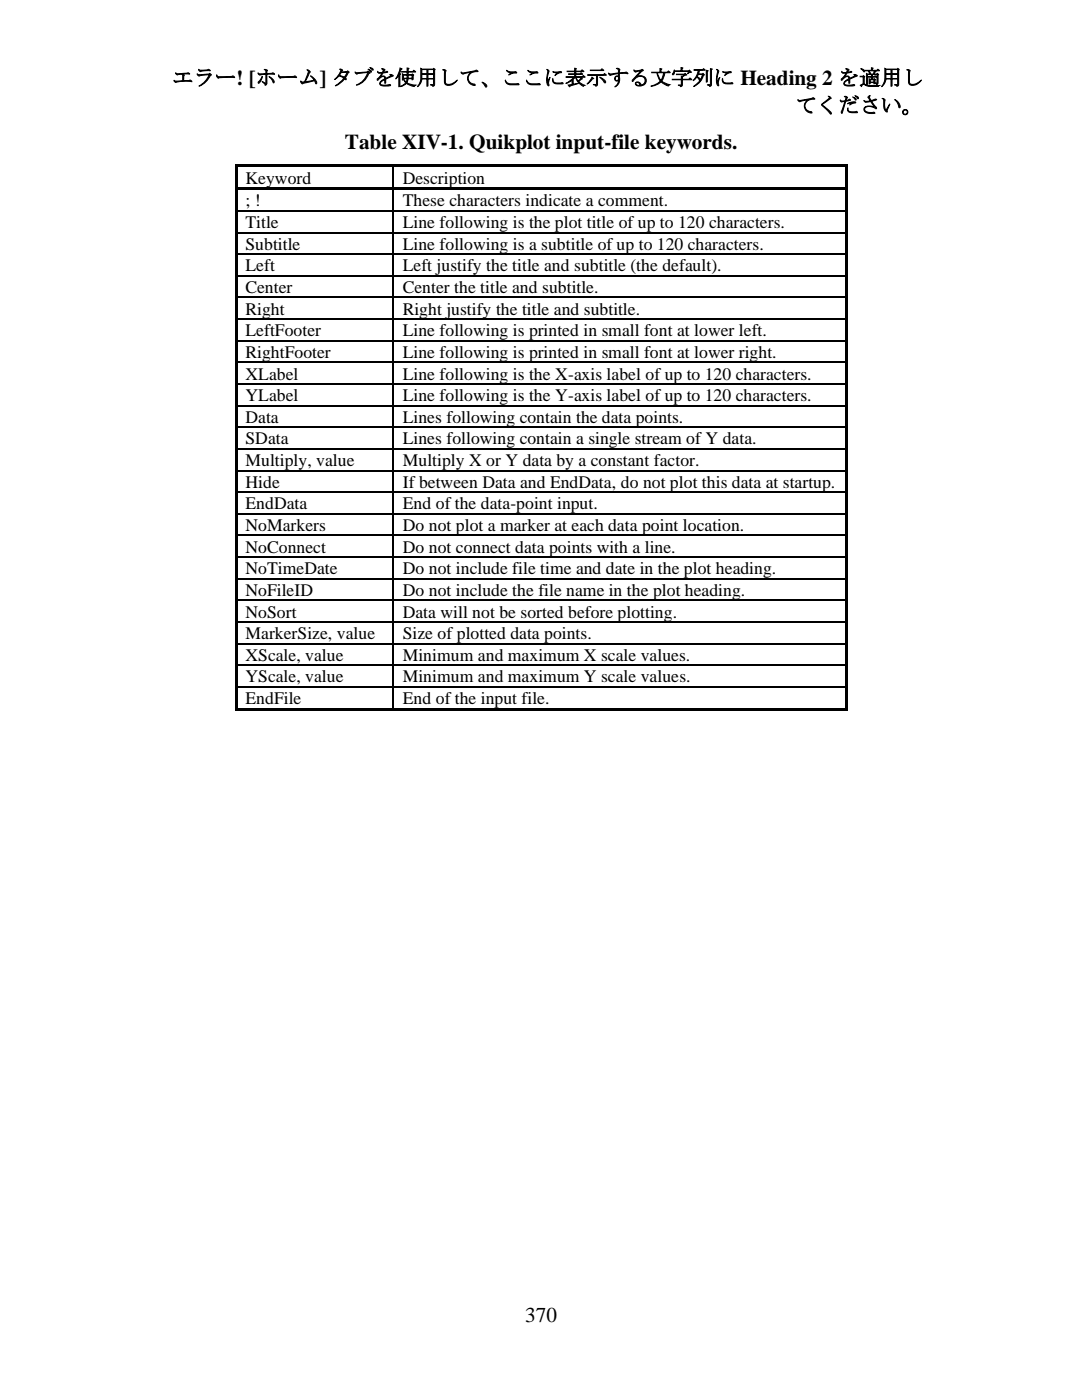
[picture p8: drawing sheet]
<svg xmlns="http://www.w3.org/2000/svg" width="216mm" height="279mm" viewBox="0 0 216 279" stroke-linecap="round" stroke-linejoin="round" font-family="sans-serif">
<defs><g id="words">
<g font-size="4.2">
<text x="34.4" y="17">エラー! [ホーム] タブを使用して、ここに表示する文字列に Heading 2 を適用し</text>
<text x="158.8" y="22.5">てください。</text>
<text x="68.8" y="29.8">Table XIV-1. Quikplot input-file keywords.</text>
<text x="104.8" y="263.7">370</text>
</g>
<g font-size="3.5">
<text x="49" y="36.6">Keyword</text>
<text x="49" y="41.2">; !</text>
<text x="80.4" y="36.6">Description</text>
<text x="80.4" y="41.2">These characters indicate a comment.</text>
<text x="49" y="45.5">Title</text>
<text x="80.4" y="45.5">Line following is the plot title of up to 120 characters.</text>
<text x="49" y="49.8">Subtitle</text>
<text x="80.4" y="49.8">Line following is a subtitle of up to 120 characters.</text>
<text x="49" y="54.2">Left</text>
<text x="49" y="58.5">Center</text>
<text x="80.4" y="54.2">Left justify the title and subtitle (the default).</text>
<text x="80.4" y="58.5">Center the title and subtitle.</text>
<text x="49" y="62.8">Right</text>
<text x="80.4" y="62.8">Right justify the title and subtitle.</text>
<text x="49" y="67.1">LeftFooter</text>
<text x="49" y="71.4">RightFooter</text>
<text x="80.4" y="67.1">Line following is printed in small font at lower left.</text>
<text x="80.4" y="71.4">Line following is printed in small font at lower right.</text>
<text x="49" y="75.7">XLabel</text>
<text x="80.4" y="75.7">Line following is the X-axis label of up to 120 characters.</text>
<text x="49" y="80.1">YLabel</text>
<text x="80.4" y="80.1">Line following is the Y-axis label of up to 120 characters.</text>
<text x="49" y="84.4">Data</text>
<text x="49" y="88.7">SData</text>
<text x="80.4" y="84.4">Lines following contain the data points.</text>
<text x="80.4" y="88.7">Lines following contain a single stream of Y data.</text>
<text x="49" y="93">Multiply, value</text>
<text x="80.4" y="93">Multiply X or Y data by a constant factor.</text>
<text x="49" y="97.3">Hide</text>
<text x="49" y="101.7">EndData</text>
<text x="80.4" y="97.3">If between Data and EndData, do not plot this data at startup.</text>
<text x="80.4" y="101.7">End of the data-point input.</text>
<text x="49" y="106">NoMarkers</text>
<text x="80.4" y="106">Do not plot a marker at each data point location.</text>
<text x="49" y="110.3">NoConnect</text>
<text x="80.4" y="110.3">Do not connect data points with a line.</text>
<text x="49" y="114.6">NoTimeDate</text>
<text x="49" y="118.9">NoFileID</text>
<text x="80.4" y="114.6">Do not include file time and date in the plot heading.</text>
<text x="80.4" y="118.9">Do not include the file name in the plot heading.</text>
<text x="49" y="123.2">NoSort</text>
<text x="80.4" y="123.2">Data will not be sorted before plotting.</text>
<text x="49" y="127.6">MarkerSize, value</text>
<text x="49" y="131.9">XScale, value</text>
<text x="80.4" y="127.6">Size of plotted data points.</text>
<text x="80.4" y="131.9">Minimum and maximum X scale values.</text>
<text x="49" y="136.2">YScale, value</text>
<text x="80.4" y="136.2">Minimum and maximum Y scale values.</text>
<text x="49" y="140.5">EndFile</text>
<text x="80.4" y="140.5">End of the input file.</text>
</g>
</g></defs>
<g fill="#000">
<path d="M46.9 32.8h.5v.6h-.5z" fill-rule="evenodd"/>
<path d="M46.9 32.8h.5v.5h-.5z" fill-rule="evenodd"/>
<path d="M46.9 33.4h.5v4h-.5z" fill-rule="evenodd"/>
<path d="M46.9 37.4h.5v.5h-.5z" fill-rule="evenodd"/>
<path d="M47.4 32.8h30.9v.5h-30.9z" fill-rule="evenodd"/>
<path d="M47.4 37.4h30.9v.5h-30.9z" fill-rule="evenodd"/>
<path d="M78.3 33.3l.3 .1z" fill-rule="evenodd"/>
<path d="M78.3 32.8h.5v.5h-.5z" fill-rule="evenodd"/>
<path d="M78.3 37.9h.3z" fill-rule="evenodd"/>
<path d="M78.3 37.4h.5v.5h-.5z" fill-rule="evenodd"/>
<path d="M78.8 32.8h89.8v.5h-89.8z" fill-rule="evenodd"/>
<path d="M78.8 37.4h89.8v.5h-89.8z" fill-rule="evenodd"/>
<path d="M168.6 32.8h.5v.6h-.5z" fill-rule="evenodd"/>
<path d="M168.6 32.8h.5v.5h-.5z" fill-rule="evenodd"/>
<path d="M168.6 33.4h.5v4h-.5z" fill-rule="evenodd"/>
<path d="M168.6 37.4h.5v.5h-.5z" fill-rule="evenodd"/>
<path d="M46.9 37.9h.5v4.1h-.5z" fill-rule="evenodd"/>
<path d="M46.9 42h.5v.2h-.5z" fill-rule="evenodd"/>
<path d="M46.9 42.2h.5v4.1h-.5z" fill-rule="evenodd"/>
<path d="M46.9 46.3h.5v.2h-.5z" fill-rule="evenodd"/>
<path d="M46.9 46.5h.5v4.1h-.5z" fill-rule="evenodd"/>
<path d="M46.9 50.6h.5v.2h-.5z" fill-rule="evenodd"/>
<path d="M46.9 50.8h.5v4.1h-.5z" fill-rule="evenodd"/>
<path d="M46.9 54.9h.5v.3h-.5z" fill-rule="evenodd"/>
<path d="M46.9 55.2h.5v4h-.5z" fill-rule="evenodd"/>
<path d="M46.9 59.2h.5v.3h-.5z" fill-rule="evenodd"/>
<path d="M78.3 42h.3v.2h-.3z" fill-rule="evenodd"/>
<path d="M78.3 46.3h.3v.2h-.3z" fill-rule="evenodd"/>
<path d="M78.3 50.6h.3v.2h-.3z" fill-rule="evenodd"/>
<path d="M78.3 54.9h.3v.3h-.3z" fill-rule="evenodd"/>
<path d="M78.3 59.2h.3v.3h-.3z" fill-rule="evenodd"/>
<path d="M168.6 37.9h.5v4.1h-.5z" fill-rule="evenodd"/>
<path d="M168.6 42h.5v.2h-.5z" fill-rule="evenodd"/>
<path d="M168.6 42.2h.5v4.1h-.5z" fill-rule="evenodd"/>
<path d="M168.6 46.3h.5v.2h-.5z" fill-rule="evenodd"/>
<path d="M168.6 46.5h.5v4.1h-.5z" fill-rule="evenodd"/>
<path d="M168.6 50.6h.5v.2h-.5z" fill-rule="evenodd"/>
<path d="M168.6 50.8h.5v4.1h-.5z" fill-rule="evenodd"/>
<path d="M168.6 54.9h.5v.3h-.5z" fill-rule="evenodd"/>
<path d="M168.6 55.2h.5v4h-.5z" fill-rule="evenodd"/>
<path d="M168.6 59.2h.5v.3h-.5z" fill-rule="evenodd"/>
<path d="M46.9 59.5h.5v4h-.5z" fill-rule="evenodd"/>
<path d="M46.9 63.5h.5v.3h-.5z" fill-rule="evenodd"/>
<path d="M46.9 63.8h.5v4.1h-.5z" fill-rule="evenodd"/>
<path d="M46.9 67.9h.5v.2h-.5z" fill-rule="evenodd"/>
<path d="M46.9 68.1h.5v4.1h-.5z" fill-rule="evenodd"/>
<path d="M46.9 72.2h.5v.2h-.5z" fill-rule="evenodd"/>
<path d="M46.9 72.4h.5v4.1h-.5z" fill-rule="evenodd"/>
<path d="M46.9 76.5h.5v.3h-.5z" fill-rule="evenodd"/>
<path d="M78.3 63.5h.3v.3h-.3z" fill-rule="evenodd"/>
<path d="M78.3 67.9h.3v.2h-.3z" fill-rule="evenodd"/>
<path d="M78.3 72.2h.3v.2h-.3z" fill-rule="evenodd"/>
<path d="M78.3 76.5h.3v.3h-.3z" fill-rule="evenodd"/>
<path d="M168.6 59.5h.5v4h-.5z" fill-rule="evenodd"/>
<path d="M168.6 63.5h.5v.3h-.5z" fill-rule="evenodd"/>
<path d="M168.6 63.8h.5v4.1h-.5z" fill-rule="evenodd"/>
<path d="M168.6 67.9h.5v.2h-.5z" fill-rule="evenodd"/>
<path d="M168.6 68.1h.5v4.1h-.5z" fill-rule="evenodd"/>
<path d="M168.6 72.2h.5v.2h-.5z" fill-rule="evenodd"/>
<path d="M168.6 72.4h.5v4.1h-.5z" fill-rule="evenodd"/>
<path d="M168.6 76.5h.5v.3h-.5z" fill-rule="evenodd"/>
<path d="M46.9 76.8h.5v4h-.5z" fill-rule="evenodd"/>
<path d="M46.9 80.8h.5v.3h-.5z" fill-rule="evenodd"/>
<path d="M46.9 81.1h.5v4h-.5z" fill-rule="evenodd"/>
<path d="M46.9 85.1h.5v.3h-.5z" fill-rule="evenodd"/>
<path d="M46.9 85.4h.5v4.1h-.5z" fill-rule="evenodd"/>
<path d="M46.9 89.5h.5v.2h-.5z" fill-rule="evenodd"/>
<path d="M46.9 89.7h.5v4.1h-.5z" fill-rule="evenodd"/>
<path d="M46.9 93.8h.5v.2h-.5z" fill-rule="evenodd"/>
<path d="M46.9 94h.5v4.1h-.5z" fill-rule="evenodd"/>
<path d="M46.9 98.1h.5v.3h-.5z" fill-rule="evenodd"/>
<path d="M78.3 80.8h.3v.3h-.3z" fill-rule="evenodd"/>
<path d="M78.3 85.1h.3v.3h-.3z" fill-rule="evenodd"/>
<path d="M78.3 89.5h.3v.2h-.3z" fill-rule="evenodd"/>
<path d="M78.3 93.8h.3v.2h-.3z" fill-rule="evenodd"/>
<path d="M78.3 98.1h.3v.3h-.3z" fill-rule="evenodd"/>
<path d="M168.6 76.8h.5v4h-.5z" fill-rule="evenodd"/>
<path d="M168.6 80.8h.5v.3h-.5z" fill-rule="evenodd"/>
<path d="M168.6 81.1h.5v4h-.5z" fill-rule="evenodd"/>
<path d="M168.6 85.1h.5v.3h-.5z" fill-rule="evenodd"/>
<path d="M168.6 85.4h.5v4.1h-.5z" fill-rule="evenodd"/>
<path d="M168.6 89.5h.5v.2h-.5z" fill-rule="evenodd"/>
<path d="M168.6 89.7h.5v4.1h-.5z" fill-rule="evenodd"/>
<path d="M168.6 93.8h.5v.2h-.5z" fill-rule="evenodd"/>
<path d="M168.6 94h.5v4.1h-.5z" fill-rule="evenodd"/>
<path d="M168.6 98.1h.5v.3h-.5z" fill-rule="evenodd"/>
<path d="M46.9 98.4h.5v4h-.5z" fill-rule="evenodd"/>
<path d="M46.9 102.4h.5v.3h-.5z" fill-rule="evenodd"/>
<path d="M46.9 102.7h.5v4h-.5z" fill-rule="evenodd"/>
<path d="M46.9 106.7h.5v.3h-.5z" fill-rule="evenodd"/>
<path d="M46.9 107h.5v4.1h-.5z" fill-rule="evenodd"/>
<path d="M46.9 111.1h.5v.2h-.5z" fill-rule="evenodd"/>
<path d="M46.9 111.3h.5v4.1h-.5z" fill-rule="evenodd"/>
<path d="M46.9 115.4h.5v.2h-.5z" fill-rule="evenodd"/>
<path d="M46.9 115.6h.5v4.1h-.5z" fill-rule="evenodd"/>
<path d="M46.9 119.7h.5v.2h-.5z" fill-rule="evenodd"/>
<path d="M78.3 102.4h.3v.3h-.3z" fill-rule="evenodd"/>
<path d="M78.3 106.7h.3v.3h-.3z" fill-rule="evenodd"/>
<path d="M78.3 111.1h.3v.2h-.3z" fill-rule="evenodd"/>
<path d="M78.3 115.4h.3v.2h-.3z" fill-rule="evenodd"/>
<path d="M78.3 119.7h.3v.2h-.3z" fill-rule="evenodd"/>
<path d="M168.6 98.4h.5v4h-.5z" fill-rule="evenodd"/>
<path d="M168.6 102.4h.5v.3h-.5z" fill-rule="evenodd"/>
<path d="M168.6 102.7h.5v4h-.5z" fill-rule="evenodd"/>
<path d="M168.6 106.7h.5v.3h-.5z" fill-rule="evenodd"/>
<path d="M168.6 107h.5v4.1h-.5z" fill-rule="evenodd"/>
<path d="M168.6 111.1h.5v.2h-.5z" fill-rule="evenodd"/>
<path d="M168.6 111.3h.5v4.1h-.5z" fill-rule="evenodd"/>
<path d="M168.6 115.4h.5v.2h-.5z" fill-rule="evenodd"/>
<path d="M168.6 115.6h.5v4.1h-.5z" fill-rule="evenodd"/>
<path d="M168.6 119.7h.5v.2h-.5z" fill-rule="evenodd"/>
<path d="M46.9 119.9h.5v4.1h-.5z" fill-rule="evenodd"/>
<path d="M46.9 124h.5v.3h-.5z" fill-rule="evenodd"/>
<path d="M46.9 124.3h.5v4h-.5z" fill-rule="evenodd"/>
<path d="M46.9 128.3h.5v.3h-.5z" fill-rule="evenodd"/>
<path d="M46.9 128.6h.5v4h-.5z" fill-rule="evenodd"/>
<path d="M46.9 132.6h.5v.3h-.5z" fill-rule="evenodd"/>
<path d="M46.9 132.9h.5v4.1h-.5z" fill-rule="evenodd"/>
<path d="M46.9 137h.5v.2h-.5z" fill-rule="evenodd"/>
<path d="M78.3 124h.3v.3h-.3z" fill-rule="evenodd"/>
<path d="M78.3 128.3h.3v.3h-.3z" fill-rule="evenodd"/>
<path d="M78.3 132.6h.3v.3h-.3z" fill-rule="evenodd"/>
<path d="M78.3 137h.3v.2h-.3z" fill-rule="evenodd"/>
<path d="M168.6 119.9h.5v4.1h-.5z" fill-rule="evenodd"/>
<path d="M168.6 124h.5v.3h-.5z" fill-rule="evenodd"/>
<path d="M168.6 124.3h.5v4h-.5z" fill-rule="evenodd"/>
<path d="M168.6 128.3h.5v.3h-.5z" fill-rule="evenodd"/>
<path d="M168.6 128.6h.5v4h-.5z" fill-rule="evenodd"/>
<path d="M168.6 132.6h.5v.3h-.5z" fill-rule="evenodd"/>
<path d="M168.6 132.9h.5v4.1h-.5z" fill-rule="evenodd"/>
<path d="M168.6 137h.5v.2h-.5z" fill-rule="evenodd"/>
<path d="M46.9 137.2h.5v4.1h-.5z" fill-rule="evenodd"/>
<path d="M46.9 141.3h.5v.5h-.5z" fill-rule="evenodd"/>
<path d="M46.9 141.3h.5v.5h-.5z" fill-rule="evenodd"/>
<path d="M47.4 141.3h30.9v.5h-30.9z" fill-rule="evenodd"/>
<path d="M78.3 141.3h.5v.5h-.5z" fill-rule="evenodd"/>
<path d="M78.8 141.3h89.8v.5h-89.8z" fill-rule="evenodd"/>
<path d="M168.6 137.2h.5v4.1h-.5z" fill-rule="evenodd"/>
<path d="M168.6 141.3h.5v.5h-.5z" fill-rule="evenodd"/>
<path d="M168.6 141.3h.5v.5h-.5z" fill-rule="evenodd"/>
</g>
<g fill="none" stroke="#000" stroke-width=".25">
<path d="M78.5 33.4v4M78.5 37.9v4.1M47.4 42.1h30.9M47.4 46.4h30.9M47.4 50.7h30.9M47.4 55h30.9M47.4 59.4h30.9M78.5 42.2v4.1M78.5 46.5v4.1M78.5 50.8v4.1M78.5 55.2v4M78.5 59.5v4"/>
<path d="M78.6 42.1h90M78.6 46.4h90M78.6 50.7h90M78.6 55h90M78.6 59.4h90M47.4 63.7h30.9M47.4 68h30.9M47.4 72.3h30.9M47.4 76.6h30.9M78.5 63.8v4.1M78.5 68.1v4.1M78.5 72.4v4.1"/>
<path d="M78.5 76.8v4M78.6 63.7h90M78.6 68h90M78.6 72.3h90M78.6 76.6h90M47.4 80.9h30.9M47.4 85.3h30.9M47.4 89.6h30.9M47.4 93.9h30.9M47.4 98.2h30.9M78.5 81.1v4M78.5 85.4v4.1"/>
<path d="M78.5 89.7v4.1M78.5 94v4.1M78.5 98.4v4M78.6 80.9h90M78.6 85.3h90M78.6 89.6h90M78.6 93.9h90M78.6 98.2h90M47.4 102.5h30.9M47.4 106.9h30.9M47.4 111.2h30.9M47.4 115.5h30.9"/>
<path d="M47.4 119.8h30.9M78.5 102.7v4M78.5 107v4.1M78.5 111.3v4.1M78.5 115.6v4.1M78.5 119.9v4.1M78.6 102.5h90M78.6 106.9h90M78.6 111.2h90M78.6 115.5h90M78.6 119.8h90M47.4 124.1h30.9"/>
<path d="M47.4 128.5h30.9M47.4 132.8h30.9M47.4 137.1h30.9M78.5 124.3v4M78.5 128.6v4M78.5 132.9v4.1M78.5 137.2v4.1M78.6 124.1h90M78.6 128.5h90M78.6 132.8h90M78.6 137.1h90"/>
</g>
<use href="#words"/>
</svg>
